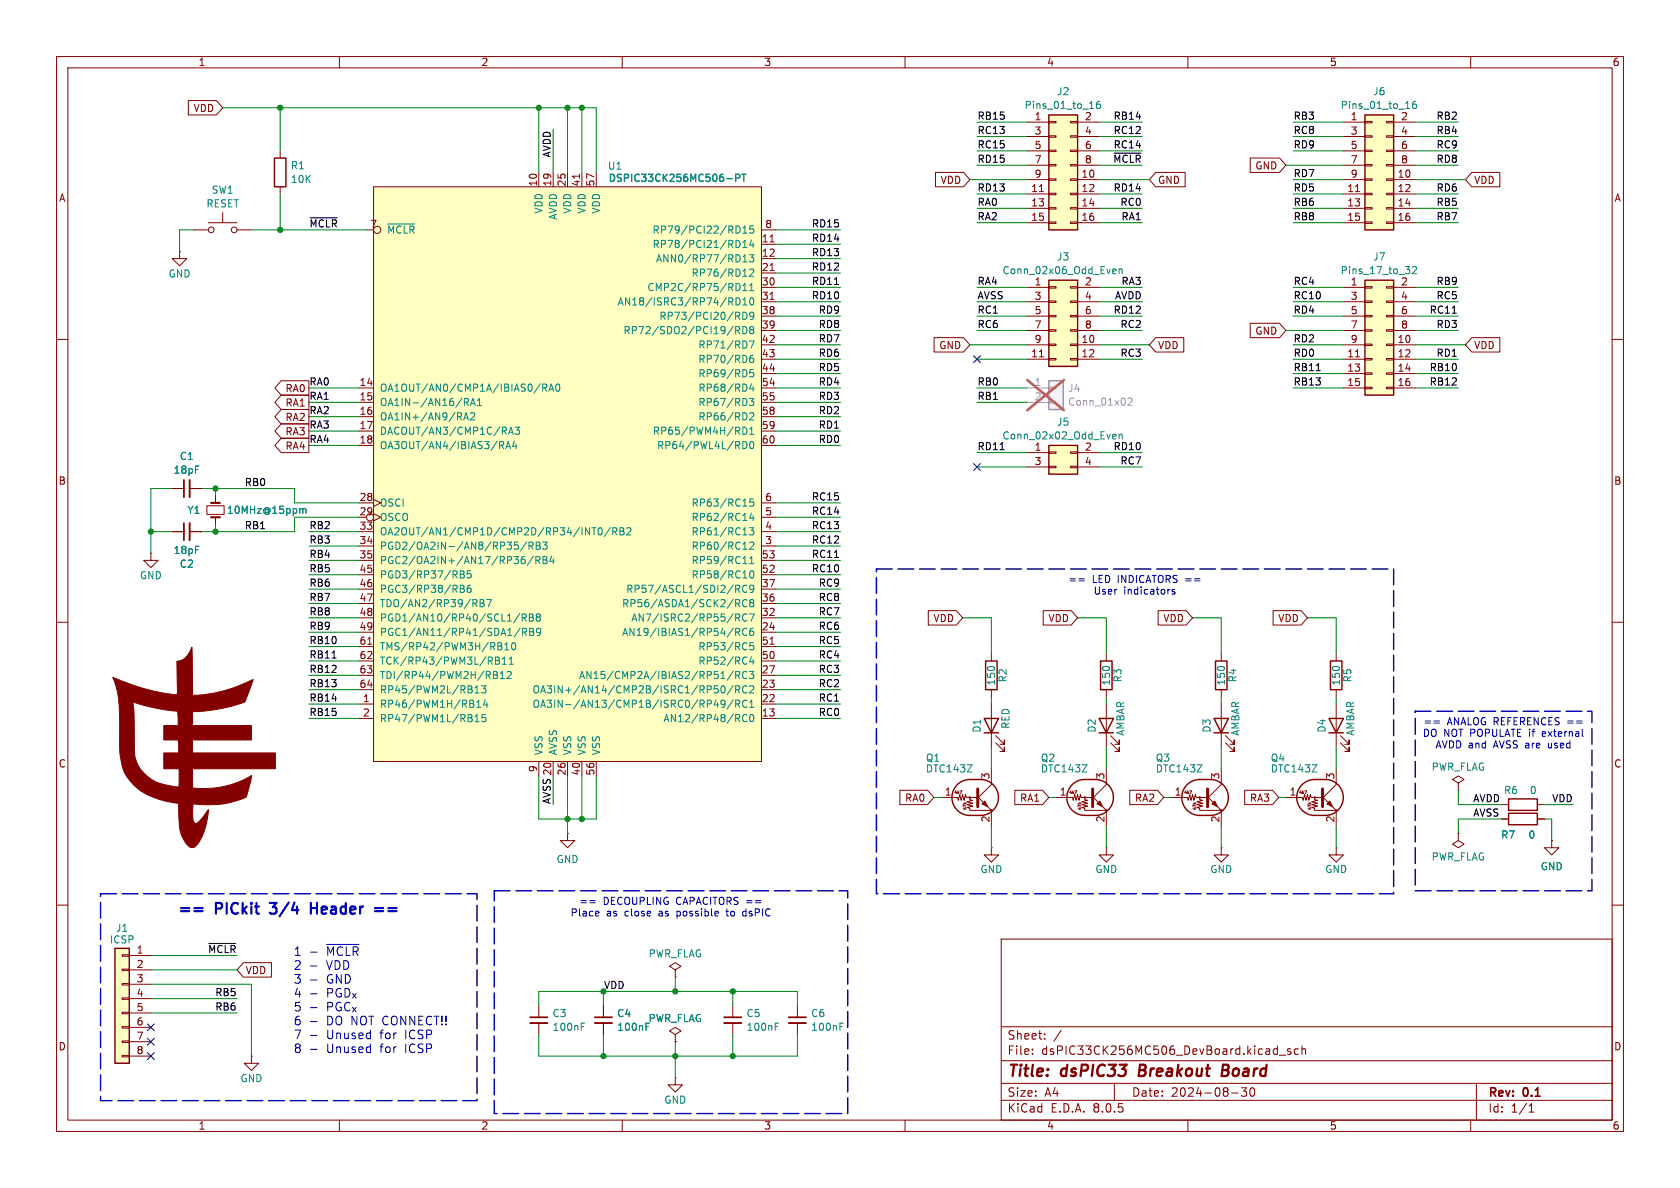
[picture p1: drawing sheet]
<svg xmlns="http://www.w3.org/2000/svg" width="297mm" height="210mm" viewBox="0 0 297 210" stroke-linecap="round" stroke-linejoin="round" font-family="sans-serif">
<defs><g id="words">
<g font-size="2.8" fill="#840000">
<text x="178" y="190.9">Title:</text>
<text x="187.7" y="190.9">dsPIC33</text>
<text x="202.2" y="190.9">Breakout</text>
<text x="217.6" y="190.9">Board</text>
</g>
<g font-size="2.7" fill="#0000c2">
<text x="38.1" y="162.6">PICkit</text>
<text x="48.6" y="162.6">3/4</text>
<text x="56.4" y="162.6">Header</text>
</g>
<g font-size="2.1" fill="#0000c2">
<text x="51.8" y="169.2">1</text>
<text x="51.8" y="171.6">2</text>
<text x="57.8" y="169.2">~{MCLR}</text>
<text x="57.8" y="171.6">VDD</text>
<text x="51.8" y="174.1">3</text>
<text x="51.8" y="176.6">4</text>
<text x="51.8" y="179">5</text>
<text x="57.8" y="174.1">GND</text>
<text x="57.8" y="176.6">PGD_{x}</text>
<text x="57.8" y="179">PGC_{x}</text>
<text x="51.8" y="181.5">6</text>
<text x="51.8" y="183.9">7</text>
<text x="57.8" y="181.5">DO NOT CONNECT!!</text>
<text x="57.8" y="183.9">Unused</text>
<text x="67.4" y="183.9">for</text>
<text x="71.9" y="183.9">ICSP</text>
<text x="51.8" y="186.4">8</text>
<text x="57.8" y="186.4">Unused</text>
<text x="67.4" y="186.4">for</text>
<text x="71.9" y="186.4">ICSP</text>
</g>
<g font-size="2.1" fill="#840000">
<text x="178" y="184">Sheet:</text>
<text x="178" y="186.7">File:</text>
<text x="184.1" y="186.7">dsPIC33CK256MC506_DevBoard.kicad_sch</text>
<text x="178" y="196.9">KiCad</text>
<text x="178" y="194.1">Size:</text>
<text x="184.7" y="194.1">A4</text>
<text x="185.7" y="196.9">E.D.A.</text>
<text x="193.3" y="196.9">8.0.5</text>
<text x="200" y="194.1">Date:</text>
<text x="207" y="194.1">2024-08-30</text>
<text x="263" y="194.3">Rev:</text>
<text x="263" y="196.9">Id:</text>
<text x="267.1" y="196.9">1/1</text>
<text x="269.4" y="194.3">0.1</text>
</g>
<g font-size="1.8" fill="#840000">
<text x="35" y="11.9">1</text>
<text x="85" y="11.9">2</text>
<text x="135" y="11.9">3</text>
<text x="185" y="11.9">4</text>
<text x="235" y="11.9">5</text>
<text x="285" y="11.9">6</text>
<text x="34.1" y="20">VDD</text>
<text x="182.8" y="21.3">1</text>
<text x="182.8" y="23.9">3</text>
<text x="191.7" y="21.3">2</text>
<text x="191.7" y="23.9">4</text>
<text x="238.7" y="21.3">1</text>
<text x="238.7" y="23.9">3</text>
<text x="247.6" y="21.3">2</text>
<text x="247.6" y="23.9">4</text>
<text x="182.8" y="26.4">5</text>
<text x="182.8" y="29">7</text>
<text x="191.7" y="26.4">6</text>
<text x="191.7" y="29">8</text>
<text x="238.7" y="26.4">5</text>
<text x="238.7" y="29">7</text>
<text x="247.6" y="26.4">6</text>
<text x="247.6" y="29">8</text>
<text x="10.3" y="35.9">A</text>
<text x="95" y="33.1" transform="rotate(-90 95 33.1)">10</text>
<text x="97.5" y="33.1" transform="rotate(-90 97.5 33.1)">19</text>
<text x="100.1" y="33.1" transform="rotate(-90 100.1 33.1)">25</text>
<text x="102.6" y="33.1" transform="rotate(-90 102.6 33.1)">41</text>
<text x="105.2" y="33.1" transform="rotate(-90 105.2 33.1)">57</text>
<text x="166.2" y="32.7">VDD</text>
<text x="182.2" y="34">11</text>
<text x="182.8" y="31.5">9</text>
<text x="191.1" y="31.5">10</text>
<text x="191.1" y="34">12</text>
<text x="204.6" y="32.7">GND</text>
<text x="221.8" y="30.2">GND</text>
<text x="238.1" y="34">11</text>
<text x="238.7" y="31.5">9</text>
<text x="247" y="31.5">10</text>
<text x="247" y="34">12</text>
<text x="260.5" y="32.7">VDD</text>
<text x="285.3" y="35.9">A</text>
<text x="65.3" y="40.4">7</text>
<text x="135.2" y="40.4">8</text>
<text x="182.2" y="36.6">13</text>
<text x="182.2" y="39.1">15</text>
<text x="191.1" y="36.6">14</text>
<text x="191.1" y="39.1">16</text>
<text x="238.1" y="36.6">13</text>
<text x="238.1" y="39.1">15</text>
<text x="247" y="36.6">14</text>
<text x="247" y="39.1">16</text>
<text x="134.6" y="42.9">11</text>
<text x="134.6" y="45.5">12</text>
<text x="134.6" y="48">21</text>
<text x="134.6" y="50.5">30</text>
<text x="134.6" y="53.1">31</text>
<text x="182.8" y="50.5">1</text>
<text x="182.8" y="53.1">3</text>
<text x="191.7" y="50.5">2</text>
<text x="191.7" y="53.1">4</text>
<text x="238.7" y="50.5">1</text>
<text x="238.7" y="53.1">3</text>
<text x="247.6" y="50.5">2</text>
<text x="247.6" y="53.1">4</text>
<text x="134.6" y="55.6">38</text>
<text x="134.6" y="58.2">39</text>
<text x="182.8" y="55.6">5</text>
<text x="182.8" y="58.2">7</text>
<text x="191.7" y="55.6">6</text>
<text x="191.7" y="58.2">8</text>
<text x="221.8" y="59.4">GND</text>
<text x="238.7" y="55.6">5</text>
<text x="238.7" y="58.2">7</text>
<text x="247.6" y="55.6">6</text>
<text x="247.6" y="58.2">8</text>
<text x="134.6" y="60.7">42</text>
<text x="134.6" y="63.2">43</text>
<text x="134.6" y="65.8">44</text>
<text x="165.9" y="61.9">GND</text>
<text x="182.2" y="63.2">11</text>
<text x="182.8" y="60.7">9</text>
<text x="191.1" y="60.7">10</text>
<text x="191.1" y="63.2">12</text>
<text x="204.6" y="61.9">VDD</text>
<text x="238.1" y="63.2">11</text>
<text x="238.1" y="65.8">13</text>
<text x="238.7" y="60.7">9</text>
<text x="247" y="60.7">10</text>
<text x="247" y="63.2">12</text>
<text x="247" y="65.8">14</text>
<text x="260.5" y="61.9">VDD</text>
<text x="50.4" y="69.5">RA0</text>
<text x="63.5" y="68.3">14</text>
<text x="63.5" y="70.9">15</text>
<text x="134.6" y="68.3">54</text>
<text x="134.6" y="70.9">55</text>
<text x="238.1" y="68.3">15</text>
<text x="247" y="68.3">16</text>
<text x="50.4" y="72.1">RA1</text>
<text x="50.4" y="74.6">RA2</text>
<text x="50.4" y="77.2">RA3</text>
<text x="63.5" y="73.4">16</text>
<text x="63.5" y="75.9">17</text>
<text x="134.6" y="73.4">58</text>
<text x="134.6" y="75.9">59</text>
<text x="50.4" y="79.7">RA4</text>
<text x="63.5" y="78.5">18</text>
<text x="134.6" y="78.5">60</text>
<text x="182.8" y="79.8">1</text>
<text x="182.8" y="82.3">3</text>
<text x="191.7" y="79.8">2</text>
<text x="191.7" y="82.3">4</text>
<text x="10.3" y="85.9">B</text>
<text x="63.5" y="88.6">28</text>
<text x="135.2" y="88.6">6</text>
<text x="285.3" y="85.9">B</text>
<text x="63.5" y="91.2">29</text>
<text x="63.5" y="93.7">33</text>
<text x="135.2" y="93.7">4</text>
<text x="135.2" y="91.2">5</text>
<text x="63.5" y="96.3">34</text>
<text x="63.5" y="98.8">35</text>
<text x="63.5" y="101.3">45</text>
<text x="134.6" y="101.3">52</text>
<text x="134.6" y="98.8">53</text>
<text x="135.2" y="96.3">3</text>
<text x="63.5" y="103.9">46</text>
<text x="63.5" y="106.4">47</text>
<text x="134.6" y="106.4">36</text>
<text x="134.6" y="103.9">37</text>
<text x="63.5" y="109">48</text>
<text x="63.5" y="111.5">49</text>
<text x="134.6" y="111.5">24</text>
<text x="134.6" y="109">32</text>
<text x="164.9" y="110.2">VDD</text>
<text x="185.2" y="110.2">VDD</text>
<text x="205.6" y="110.2">VDD</text>
<text x="225.9" y="110.2">VDD</text>
<text x="63.5" y="114">61</text>
<text x="63.5" y="116.6">62</text>
<text x="63.5" y="119.1">63</text>
<text x="134.6" y="119.1">27</text>
<text x="134.6" y="116.6">50</text>
<text x="134.6" y="114">51</text>
<text x="63.5" y="121.7">64</text>
<text x="64.1" y="124.2">1</text>
<text x="134.6" y="124.2">22</text>
<text x="134.6" y="121.7">23</text>
<text x="64.1" y="126.7">2</text>
<text x="134.6" y="126.7">13</text>
<text x="10.3" y="135.9">C</text>
<text x="95" y="136.6" transform="rotate(-90 95 136.6)">9</text>
<text x="100.1" y="137.2" transform="rotate(-90 100.1 137.2)">26</text>
<text x="102.6" y="137.2" transform="rotate(-90 102.6 137.2)">40</text>
<text x="105.2" y="137.2" transform="rotate(-90 105.2 137.2)">56</text>
<text x="175" y="137.9" transform="rotate(-90 175 137.9)">3</text>
<text x="195.3" y="137.9" transform="rotate(-90 195.3 137.9)">3</text>
<text x="215.6" y="137.9" transform="rotate(-90 215.6 137.9)">3</text>
<text x="236" y="137.9" transform="rotate(-90 236 137.9)">3</text>
<text x="285.3" y="135.9">C</text>
<text x="159.9" y="141.9">RA0</text>
<text x="166.9" y="140.7">1</text>
<text x="180.2" y="141.9">RA1</text>
<text x="187.3" y="140.7">1</text>
<text x="200.5" y="141.9">RA2</text>
<text x="207.6" y="140.7">1</text>
<text x="220.9" y="141.9">RA3</text>
<text x="227.9" y="140.7">1</text>
<text x="175" y="145.5" transform="rotate(-90 175 145.5)">2</text>
<text x="195.3" y="145.5" transform="rotate(-90 195.3 145.5)">2</text>
<text x="215.6" y="145.5" transform="rotate(-90 215.6 145.5)">2</text>
<text x="236" y="145.5" transform="rotate(-90 236 145.5)">2</text>
<text x="24.1" y="168.7">1</text>
<text x="24.1" y="171.2">2</text>
<text x="24.1" y="173.7">3</text>
<text x="43.3" y="172.4">VDD</text>
<text x="24.1" y="176.3">4</text>
<text x="24.1" y="178.8">5</text>
<text x="10.3" y="185.9">D</text>
<text x="24.1" y="181.4">6</text>
<text x="24.1" y="183.9">7</text>
<text x="285.3" y="185.9">D</text>
<text x="24.1" y="186.4">8</text>
<text x="35" y="199.9">1</text>
<text x="85" y="199.9">2</text>
<text x="135" y="199.9">3</text>
<text x="185" y="199.9">4</text>
<text x="235" y="199.9">5</text>
<text x="285" y="199.9">6</text>
</g>
<g font-size="1.8" fill="#008484">
<text x="186.8" y="17">J2</text>
<text x="242.6" y="17">J6</text>
<text x="181" y="19.5">Pins_01_to_16</text>
<text x="236.9" y="19.5">Pins_01_to_16</text>
<text x="37.3" y="34.4">SW1</text>
<text x="51.3" y="30.1">R1</text>
<text x="51.3" y="32.6">10K</text>
<text x="107.4" y="32.5">DSPIC33CK256MC506-PT</text>
<text x="107.4" y="30.2">U1</text>
<text x="36.4" y="36.9">RESET</text>
<text x="68.3" y="41.5">~{MCLR}</text>
<text x="96.1" y="37.9" transform="rotate(-90 96.1 37.9)">VDD</text>
<text x="98.7" y="39" transform="rotate(-90 98.7 39)">AVDD</text>
<text x="101.2" y="37.9" transform="rotate(-90 101.2 37.9)">VDD</text>
<text x="103.7" y="37.9" transform="rotate(-90 103.7 37.9)">VDD</text>
<text x="106.3" y="37.9" transform="rotate(-90 106.3 37.9)">VDD</text>
<text x="115.3" y="41.5">RP79/PCI22/RD15</text>
<text x="115.3" y="44">RP78/PCI21/RD14</text>
<text x="115.9" y="46.6">ANN0/RP77/RD13</text>
<text x="186.8" y="46.2">J3</text>
<text x="242.6" y="46.2">J7</text>
<text x="29.7" y="49.3">GND</text>
<text x="114.4" y="51.7">CMP2C/RP75/RD11</text>
<text x="122.2" y="49.1">RP76/RD12</text>
<text x="177.1" y="48.7">Conn_02x06_Odd_Even</text>
<text x="236.9" y="48.7">Pins_17_to_32</text>
<text x="109.1" y="54.2">AN18/ISRC3/RP74/RD10</text>
<text x="110.1" y="59.3">RP72/SDO2/PCI19/RD8</text>
<text x="116.5" y="56.7">RP73/PCI20/RD9</text>
<text x="123.4" y="61.8">RP71/RD7</text>
<text x="123.4" y="64.4">RP70/RD6</text>
<text x="67.1" y="69.4">OA1OUT/AN0/CMP1A/IBIAS0/RA0</text>
<text x="67.1" y="72">OA1IN-/AN16/RA1</text>
<text x="123.4" y="66.9">RP69/RD5</text>
<text x="123.4" y="69.4">RP68/RD4</text>
<text x="123.4" y="72">RP67/RD3</text>
<text x="67.1" y="74.5">OA1IN+/AN9/RA2</text>
<text x="67.1" y="77.1">DACOUT/AN3/CMP1C/RA3</text>
<text x="115.3" y="77.1">RP65/PWM4H/RD1</text>
<text x="123.4" y="74.5">RP66/RD2</text>
<text x="177.1" y="77.9">Conn_02x02_Odd_Even</text>
<text x="186.8" y="75.5">J5</text>
<text x="30.6" y="83.9">18pF</text>
<text x="31.7" y="81.5">C1</text>
<text x="67.1" y="79.6">OA3OUT/AN4/IBIAS3/RA4</text>
<text x="116" y="79.6">RP64/PWL4L/RD0</text>
<text x="67.1" y="89.8">OSCI</text>
<text x="122.2" y="89.8">RP63/RC15</text>
<text x="33" y="91">Y1</text>
<text x="40" y="91">10MHz@15ppm</text>
<text x="67.1" y="92.3">OSCO</text>
<text x="67.1" y="94.8">OA2OUT/AN1/CMP1D/CMP2D/RP34/INT0/RB2</text>
<text x="122.2" y="94.8">RP61/RC13</text>
<text x="122.2" y="92.3">RP62/RC14</text>
<text x="30.6" y="98.1">18pF</text>
<text x="31.7" y="100.5">C2</text>
<text x="67.1" y="97.4">PGD2/OA2IN-/AN8/RP35/RB3</text>
<text x="67.1" y="99.9">PGC2/OA2IN+/AN17/RP36/RB4</text>
<text x="122.2" y="97.4">RP60/RC12</text>
<text x="122.2" y="99.9">RP59/RC11</text>
<text x="24.6" y="102.6">GND</text>
<text x="67.1" y="102.5">PGD3/RP37/RB5</text>
<text x="67.1" y="105">PGC3/RP38/RB6</text>
<text x="67.1" y="107.5">TDO/AN2/RP39/RB7</text>
<text x="109.9" y="107.5">RP56/ASDA1/SCK2/RC8</text>
<text x="110.6" y="105">RP57/ASCL1/SDI2/RC9</text>
<text x="122.2" y="102.5">RP58/RC10</text>
<text x="67.1" y="110.1">PGD1/AN10/RP40/SCL1/RB8</text>
<text x="67.1" y="112.6">PGC1/AN11/RP41/SDA1/RB9</text>
<text x="109.9" y="112.6">AN19/IBIAS1/RP54/RC6</text>
<text x="111.5" y="110.1">AN7/ISRC2/RP55/RC7</text>
<text x="67.1" y="115.2">TMS/RP42/PWM3H/RB10</text>
<text x="67.1" y="117.7">TCK/RP43/PWM3L/RB11</text>
<text x="123.4" y="117.7">RP52/RC4</text>
<text x="123.4" y="115.2">RP53/RC5</text>
<text x="67.1" y="125.3">RP46/PWM1H/RB14</text>
<text x="67.1" y="120.2">TDI/RP44/PWM2H/RB12</text>
<text x="67.1" y="122.8">RP45/PWM2L/RB13</text>
<text x="94" y="125.3">OA3IN-/AN13/CMP1B/ISRC0/RP49/RC1</text>
<text x="94" y="122.8">OA3IN+/AN14/CMP2B/ISRC1/RP50/RC2</text>
<text x="102.3" y="120.2">AN15/CMP2A/IBIAS2/RP51/RC3</text>
<text x="176.1" y="121.3" transform="rotate(-90 176.1 121.3)">150</text>
<text x="178.2" y="120.7" transform="rotate(-90 178.2 120.7)">R2</text>
<text x="196.4" y="121.3" transform="rotate(-90 196.4 121.3)">150</text>
<text x="198.5" y="120.7" transform="rotate(-90 198.5 120.7)">R3</text>
<text x="216.8" y="121.3" transform="rotate(-90 216.8 121.3)">150</text>
<text x="218.8" y="120.7" transform="rotate(-90 218.8 120.7)">R4</text>
<text x="237.1" y="121.3" transform="rotate(-90 237.1 121.3)">150</text>
<text x="239.1" y="120.7" transform="rotate(-90 239.1 120.7)">R5</text>
<text x="67.1" y="127.9">RP47/PWM1L/RB15</text>
<text x="117.2" y="127.9">AN12/RP48/RC0</text>
<text x="173.6" y="129.6" transform="rotate(-90 173.6 129.6)">D1</text>
<text x="178.7" y="128.9" transform="rotate(-90 178.7 128.9)">RED</text>
<text x="193.9" y="129.6" transform="rotate(-90 193.9 129.6)">D2</text>
<text x="199" y="130.2" transform="rotate(-90 199 130.2)">AMBAR</text>
<text x="214.2" y="129.6" transform="rotate(-90 214.2 129.6)">D3</text>
<text x="219.3" y="130.2" transform="rotate(-90 219.3 130.2)">AMBAR</text>
<text x="234.5" y="129.6" transform="rotate(-90 234.5 129.6)">D4</text>
<text x="239.6" y="130.2" transform="rotate(-90 239.6 130.2)">AMBAR</text>
<text x="96.1" y="133.6" transform="rotate(-90 96.1 133.6)">VSS</text>
<text x="98.7" y="133.6" transform="rotate(-90 98.7 133.6)">AVSS</text>
<text x="101.2" y="133.6" transform="rotate(-90 101.2 133.6)">VSS</text>
<text x="103.7" y="133.6" transform="rotate(-90 103.7 133.6)">VSS</text>
<text x="106.3" y="133.6" transform="rotate(-90 106.3 133.6)">VSS</text>
<text x="163.6" y="134.8">Q1</text>
<text x="163.6" y="136.8">DTC143Z</text>
<text x="183.9" y="134.8">Q2</text>
<text x="183.9" y="136.8">DTC143Z</text>
<text x="204.2" y="134.8">Q3</text>
<text x="204.2" y="136.8">DTC143Z</text>
<text x="224.5" y="134.8">Q4</text>
<text x="224.5" y="136.8">DTC143Z</text>
<text x="253" y="136.4">PWR_FLAG</text>
<text x="265.8" y="140.6">R6</text>
<text x="270.4" y="140.6">0</text>
<text x="265.3" y="148.4">R7</text>
<text x="270.1" y="148.4">0</text>
<text x="98.3" y="152.8">GND</text>
<text x="173.2" y="154.5">GND</text>
<text x="193.5" y="154.5">GND</text>
<text x="213.9" y="154.5">GND</text>
<text x="234.2" y="154.5">GND</text>
<text x="253" y="152.3">PWR_FLAG</text>
<text x="272.3" y="154">GND</text>
<text x="19.3" y="167">ICSP</text>
<text x="20.4" y="164.9">J1</text>
<text x="114.6" y="169.5">PWR_FLAG</text>
<text x="97.6" y="180">C3</text>
<text x="109" y="180">C4</text>
<text x="131.9" y="180">C5</text>
<text x="143.3" y="180">C6</text>
<text x="97.6" y="182.4">100nF</text>
<text x="109" y="182.4">100nF</text>
<text x="114.6" y="180.9">PWR_FLAG</text>
<text x="131.9" y="182.4">100nF</text>
<text x="143.3" y="182.4">100nF</text>
<text x="42.4" y="191.5">GND</text>
<text x="117.3" y="195.3">GND</text>
</g>
<g font-size="1.8">
<text x="172.7" y="23.8">RC13</text>
<text x="172.7" y="21.2">RB15</text>
<text x="196.8" y="21.2">RB14</text>
<text x="196.8" y="23.8">RC12</text>
<text x="228.6" y="21.2">RB3</text>
<text x="228.6" y="23.8">RC8</text>
<text x="253.9" y="21.2">RB2</text>
<text x="253.9" y="23.8">RB4</text>
<text x="97.4" y="27.9" transform="rotate(-90 97.4 27.9)">AVDD</text>
<text x="172.7" y="26.3">RC15</text>
<text x="172.7" y="28.9">RD15</text>
<text x="196.7" y="28.9">~{MCLR}</text>
<text x="196.8" y="26.3">RC14</text>
<text x="228.6" y="26.3">RD9</text>
<text x="253.9" y="28.9">RD8</text>
<text x="253.9" y="26.3">RC9</text>
<text x="172.7" y="33.9">RD13</text>
<text x="196.8" y="33.9">RD14</text>
<text x="228.6" y="33.9">RD5</text>
<text x="228.6" y="31.4">RD7</text>
<text x="253.9" y="33.9">RD6</text>
<text x="54.6" y="40.3">~{MCLR}</text>
<text x="143.4" y="40.3">RD15</text>
<text x="172.7" y="36.5">RA0</text>
<text x="172.7" y="39">RA2</text>
<text x="198" y="36.5">RC0</text>
<text x="198.2" y="39">RA1</text>
<text x="228.6" y="39">RB8</text>
<text x="228.6" y="36.5">RB6</text>
<text x="253.9" y="36.5">RB5</text>
<text x="253.9" y="39">RB7</text>
<text x="143.4" y="42.8">RD14</text>
<text x="143.4" y="45.4">RD13</text>
<text x="143.4" y="47.9">RD12</text>
<text x="143.4" y="50.5">RD11</text>
<text x="143.4" y="53">RD10</text>
<text x="172.7" y="50.5">RA4</text>
<text x="172.7" y="53">AVSS</text>
<text x="197" y="53">AVDD</text>
<text x="198.2" y="50.5">RA3</text>
<text x="228.6" y="50.5">RC4</text>
<text x="228.6" y="53">RC10</text>
<text x="253.9" y="50.5">RB9</text>
<text x="253.9" y="53">RC5</text>
<text x="144.6" y="55.5">RD9</text>
<text x="144.6" y="58.1">RD8</text>
<text x="172.7" y="58.1">RC6</text>
<text x="172.7" y="55.5">RC1</text>
<text x="196.8" y="55.5">RD12</text>
<text x="198" y="58.1">RC2</text>
<text x="228.6" y="55.5">RD4</text>
<text x="252.6" y="55.5">RC11</text>
<text x="253.9" y="58.1">RD3</text>
<text x="144.6" y="63.2">RD6</text>
<text x="144.6" y="60.6">RD7</text>
<text x="144.6" y="65.7">RD5</text>
<text x="198" y="63.2">RC3</text>
<text x="228.6" y="65.7">RB11</text>
<text x="228.6" y="63.2">RD0</text>
<text x="228.6" y="60.6">RD2</text>
<text x="252.6" y="65.7">RB10</text>
<text x="253.9" y="63.2">RD1</text>
<text x="54.6" y="68.2">RA0</text>
<text x="54.6" y="70.8">RA1</text>
<text x="144.6" y="68.2">RD4</text>
<text x="144.6" y="70.8">RD3</text>
<text x="172.7" y="70.8">RB1</text>
<text x="172.7" y="68.2">RB0</text>
<text x="228.6" y="68.2">RB13</text>
<text x="252.6" y="68.2">RB12</text>
<text x="54.6" y="75.9">RA3</text>
<text x="54.6" y="73.3">RA2</text>
<text x="144.6" y="73.3">RD2</text>
<text x="144.6" y="75.9">RD1</text>
<text x="54.6" y="78.4">RA4</text>
<text x="144.6" y="78.4">RD0</text>
<text x="172.7" y="79.7">RD11</text>
<text x="196.8" y="79.7">RD10</text>
<text x="198" y="82.2">RC7</text>
<text x="43.2" y="86">RB0</text>
<text x="143.4" y="88.6">RC15</text>
<text x="43.2" y="93.6">RB1</text>
<text x="54.6" y="93.6">RB2</text>
<text x="143.4" y="91.1">RC14</text>
<text x="143.4" y="93.6">RC13</text>
<text x="54.6" y="101.3">RB5</text>
<text x="54.6" y="96.2">RB3</text>
<text x="54.6" y="98.7">RB4</text>
<text x="143.4" y="98.7">RC11</text>
<text x="143.4" y="101.3">RC10</text>
<text x="143.4" y="96.2">RC12</text>
<text x="54.6" y="106.3">RB7</text>
<text x="54.6" y="103.8">RB6</text>
<text x="144.6" y="103.8">RC9</text>
<text x="144.6" y="106.3">RC8</text>
<text x="54.6" y="114">RB10</text>
<text x="54.6" y="108.9">RB8</text>
<text x="54.6" y="111.4">RB9</text>
<text x="144.6" y="108.9">RC7</text>
<text x="144.6" y="111.4">RC6</text>
<text x="144.6" y="114">RC5</text>
<text x="54.6" y="116.5">RB11</text>
<text x="54.6" y="119">RB12</text>
<text x="144.6" y="116.5">RC4</text>
<text x="144.6" y="119">RC3</text>
<text x="54.6" y="121.6">RB13</text>
<text x="54.6" y="124.1">RB14</text>
<text x="144.6" y="121.6">RC2</text>
<text x="144.6" y="124.1">RC1</text>
<text x="54.6" y="126.7">RB15</text>
<text x="144.6" y="126.7">RC0</text>
<text x="97.4" y="142.2" transform="rotate(-90 97.4 142.2)">AVSS 20</text>
<text x="260.3" y="141.9">AVDD</text>
<text x="274.3" y="141.9">VDD</text>
<text x="260.3" y="144.4">AVSS</text>
<text x="36.7" y="168.6">~{MCLR}</text>
<text x="38" y="176.2">RB5</text>
<text x="38" y="178.7">RB6</text>
<text x="106.7" y="174.9">VDD</text>
</g>
<g font-size="1.8" fill="#a1a1a1">
<text x="182.8" y="68.3">1</text>
<text x="182.8" y="70.9">2</text>
<text x="188.7" y="69.5">J4</text>
<text x="188.7" y="71.9">Conn_01x02</text>
</g>
<g font-size="1.8" fill="#0000c2">
<text x="188.8" y="103.4">==</text>
<text x="193.1" y="103.4">LED INDICATORS ==</text>
<text x="193.2" y="105.4">User</text>
<text x="198.6" y="105.4">indicators</text>
<text x="251.4" y="130.6">DO NOT POPULATE if</text>
<text x="251.5" y="128.5">==</text>
<text x="255.8" y="128.5">ANALOG REFERENCES ==</text>
<text x="273.1" y="130.6">external</text>
<text x="253.7" y="132.6">AVDD and</text>
<text x="264.2" y="132.6">AVSS are</text>
<text x="274.1" y="132.6">used</text>
<text x="102.3" y="160.3">==</text>
<text x="106.6" y="160.3">DECOUPLING</text>
<text x="119.6" y="160.3">CAPACITORS ==</text>
<text x="100.8" y="162.3">Place</text>
<text x="107.2" y="162.3">as</text>
<text x="110.5" y="162.3">close</text>
<text x="116.7" y="162.3">as</text>
<text x="120.1" y="162.3">possible</text>
<text x="129.1" y="162.3">to</text>
<text x="132.2" y="162.3">dsPIC</text>
</g>
<g font-size=".7" fill="#840000">
<text x="168.6" y="140.6">4k7</text>
<text x="171" y="143.4" transform="rotate(-90 171 143.4)">47k</text>
<text x="188.9" y="140.6">4k7</text>
<text x="191.4" y="143.4" transform="rotate(-90 191.4 143.4)">47k</text>
<text x="209.2" y="140.6">4k7</text>
<text x="211.7" y="143.4" transform="rotate(-90 211.7 143.4)">47k</text>
<text x="229.5" y="140.6">4k7</text>
<text x="232" y="143.4" transform="rotate(-90 232 143.4)">47k</text>
</g>
</g></defs>
<path d="M0 0h297v210h-297z" fill="#fff" stroke="#fff" stroke-width=".18"/>
<g fill="none" stroke="#840000" stroke-width=".18">
<path d="M10 10h277v190h-277zM12 12h273v186h-273zM60 10v2M110 10v2M160 10v2M210 10v2M260 10v2M49.5 26.7v1.2M49.5 33v1.3M10 60h2M31.7 44.5v1.2h1.3l-1.3 1.3-1.2-1.3h1.2M31.7 44.5h.1"/>
<path d="M285 60h2M10 110h2M285 110h2M189.3 139.8l-.2 .3M189.7 139.8v.5M190 139.8h.4l-.3 .5M195.6 135.9v2.8l-2.6 2.5M195.6 124.5v7.6M196.3 131.3l1.6 1.5v-.7v.7h-.8M196.3 130l1.6 1.6v-.8v.8h-.8M10 160h2M186.7 141h2.9l.1 .5 .3-1 .2 1 .3-1 .3 1 .2-1 .1 .5h1.9"/>
<path d="M190.6 143l.3 .1M190.6 142.1h.5M190.8 141.9l.2 .2M191.1 142.5l-.5-.2v.3M191.1 141.9l-.2 .1M193 140.7l2.6 2.6h-3.8v-.4l-.5-.2 1-.2-1-.3 1-.2-1-.3 1-.2-.5-.1v-.4M195.6 143.5v2.6M215.9 149.9v1.2h1.3l-1.3 1.3-1.3-1.3h1.3M215.9 149.9h.1M285 160h2M95.2 177.8v2M106.7 177.8v2"/>
<path d="M129.5 177.8v2M141 177.8v2M177 166h108v32h-108zM60 198v2M95.2 180.8v2.1M106.7 180.8v2.1M110 198v2M119.4 190.5v1.3h1.2l-1.2 1.2-1.3-1.2h1.3M119.4 190.5h.1M119.4 182.9l1-.7-1-.6-1 .6 1 .7v1.3M119.4 184.2h.1M129.5 180.8v2.1"/>
<path d="M141 180.8v2.1M160 198v2M177 194.5h108M177 191.5h108M177 187.5h108M177 181.5h108M182.5 186.3v.1M182.5 185.5v.1M184.7 183.6v.1M184.7 182.8v.1M187.6 182.1l-1.3 2M197 191.5v3"/>
<path d="M210 198v2M217.7 193.2h1.2M219.5 192.3h.9l-.5 .6 .4 .1v.7l-.2 .1h-.4l-.2-.1M221.2 192.4l.1-.1a.81 .81 0 0 1 .6 .6 .81 .81 0 0 1-.3 .8l-.1 .1a.81 .81 0 0 1-.6-.6 .81 .81 0 0 1 .3-.8zM226.2 186.5h1.1M228.2 185.5l-.4-.1-.2 .2 .1 .2 .5 .2v.3h-.6M229.5 185.5l-.4-.1-.3 .3v.4l.2 .2h.5M230.2 185.5l.2-.1 .3 .1 .1 .9M230.2 184.9v1.5M260 198v2M261 191.5v6.5M270.3 196.6h.9"/>
<path d="M270.3 195.5l.4-.4v1.5"/>
<circle cx="191.8" cy="141" r=".13"/>
<circle cx="195.6" cy="143.3" r=".13"/>
</g>
<path d="M201.6 188.2l-.3 2h.8M216.1 189.2h.7M216.8 189.2l.2 .1M216.9 188.2h-.7l-.2 2 .9-.1M217 189.1l-.2 .1" fill="none" stroke="#840000" stroke-width=".4"/>
<path d="M93.7 180.8h3.1M105.2 180.8h3M128 180.8h3.1M139.4 180.8h3.1" fill="none" stroke="#840000" stroke-width=".33"/>
<path d="M93.7 179.8h3.1M105.2 179.8h3M128 179.8h3.1M139.4 179.8h3.1" fill="none" stroke="#840000" stroke-width=".3"/>
<path d="M48.5 27.9h2v5.1h-2zM189.5 138.7a3.2 3.2 0 0 1 2.3-.9h1.9a3.2 3.2 0 0 1 3.1 3.2 3.2 3.2 0 0 1-3.1 3.1h-1.9a3.2 3.2 0 0 1-3-1.9 3.2 3.2 0 0 1 .7-3.5zM194.3 127h2.5l-1.2 2.5zM194.3 129.5h2.5" fill="none" stroke="#840000" stroke-width=".25"/>
<path d="M193.2 139.4v3.2z" fill="#840000" stroke="#840000" stroke-width=".51"/>
<path d="M193.9 142.1l.5-.5 .5 1z" fill="#840000" stroke="#840000" stroke-width=".18"/>
<path d="M191.3 135.2h.9l-.9 1.3h.9M102.8 181.5h.4M102.8 180.9h.6M137.1 181.5h.4M137.1 180.9h.6M148.5 181.5h.4M148.5 180.9h.6" fill="none" stroke="#008484" stroke-width=".18"/>
<path d="M185.4 20.3h5.1v20.3h-5.1z" fill="#ffffc2"/>
<g fill="none" stroke="#840000" stroke-width=".18">
<path d="M36.8 39.4h5.1M39.4 37.6v1.8M181.6 21.6h3.8M181.6 31.8h3.8M181.6 34.3h3.8M181.6 36.8h3.8M181.6 39.4h3.8M181.6 24.1h3.8M181.6 26.7h3.8M181.6 29.2h3.8M183.8 33.9h.7M185.4 39.2h1.3v.3h-1.3z"/>
<path d="M185.4 36.7h1.3v.3h-1.3zM185.4 34.2h1.3v.2h-1.3zM185.4 31.6h1.3v.3h-1.3zM185.4 29.1h1.3v.2h-1.3zM185.4 26.5h1.3v.3h-1.3zM185.4 24h1.3v.3h-1.3zM185.4 21.5h1.3v.2h-1.3zM189.2 39.2h1.3v.3h-1.3zM189.2 36.7h1.3v.3h-1.3zM189.2 34.2h1.3v.2h-1.3zM189.2 31.6h1.3v.3h-1.3zM189.2 29.1h1.3v.2h-1.3z"/>
<path d="M189.2 26.5h1.3v.3h-1.3zM189.2 24h1.3v.3h-1.3zM189.2 21.5h1.3v.2h-1.3zM190.5 21.6h3.8M190.5 31.8h3.8M190.5 34.3h3.8M190.5 36.8h3.8M190.5 39.4h3.8M190.5 24.1h3.8M190.5 26.7h3.8M190.5 29.2h3.8M34.3 40.6h2.5"/>
<path d="M41.9 40.6h2.5M119.4 171.5l1-.7-1-.6-1 .6 1 .7v1.2M119.4 172.7h.1"/>
<circle cx="37.3" cy="40.6" r=".51"/>
<circle cx="41.4" cy="40.6" r=".51"/>
</g>
<path d="M185.4 20.3h5.1v20.3h-5.1z" fill="none" stroke="#840000" stroke-width=".25"/>
<path d="M194.4 17.9l-.3 .1a.86 .86 0 0 0 0 1.2l.4-.1 .1-.5-.3-.2h-.2l-.3 .2" fill="none" stroke="#008484" stroke-width=".18"/>
<path d="M185.4 67.3h2.6v5.1h-2.6z" fill="#f0f0f0"/>
<path d="M181.6 68.6h3.8M181.6 71.1h3.8M185.4 71h1.3v.2h-1.3zM185.4 68.5h1.3v.2h-1.3zM199.4 70.5l.5-.1 .2 .3-.7 .9h.7" fill="none" stroke="#a1a1a1" stroke-width=".18"/>
<path d="M185.4 67.3h2.6v5.1h-2.6z" fill="none" stroke="#a1a1a1" stroke-width=".25"/>
<path d="M181.6 67.2l6.5 5.3M188.1 67.2l-6.5 5.3" fill="none" stroke="#e65255" stroke-width=".46"/>
<path d="M241.3 49.5h5.1v20.4h-5.1z" fill="#ffffc2"/>
<g fill="none" stroke="#840000" stroke-width=".18">
<path d="M237.5 50.8h3.8M237.5 53.3h3.8M237.5 55.9h3.8M237.5 58.4h3.8M241.3 58.3h1.3v.2h-1.3zM241.3 55.8h1.3v.2h-1.3zM241.3 53.2h1.3v.3h-1.3zM241.3 50.7h1.3v.2h-1.3zM245.1 58.3h1.3v.2h-1.3zM245.1 55.8h1.3v.2h-1.3zM245.1 53.2h1.3v.3h-1.3zM245.1 50.7h1.3v.2h-1.3z"/>
<path d="M246.4 50.8h3.8M246.4 53.3h3.8M246.4 55.9h3.8M246.4 58.4h3.8M237.5 61h3.8M237.5 63.5h3.8M237.5 66h3.8M237.5 68.6h3.8M239.6 63.1h.8M241.3 68.5h1.3v.2h-1.3zM241.3 65.9h1.3v.3h-1.3zM241.3 63.4h1.3v.2h-1.3z"/>
<path d="M241.3 60.8h1.3v.3h-1.3zM245.1 68.5h1.3v.2h-1.3zM245.1 65.9h1.3v.3h-1.3zM245.1 63.4h1.3v.2h-1.3zM245.1 60.8h1.3v.3h-1.3zM246.4 61h3.8M246.4 63.5h3.8M246.4 66h3.8M246.4 68.6h3.8M30.5 94h2M33.5 94h2.1M100.3 147.3v1.3h1.3l-1.3 1.3-1.2-1.3h1.2"/>
<path d="M100.3 147.3h.1M44.4 186.7v1.3h1.3l-1.3 1.2-1.2-1.2h1.2M44.4 186.7h.1"/>
</g>
<path d="M241.3 49.5h5.1v20.4h-5.1z" fill="none" stroke="#840000" stroke-width=".25"/>
<path d="M249.7 47.2l.5-.1 .2 .4-.8 .9h.8" fill="none" stroke="#008484" stroke-width=".18"/>
<path d="M33.5 92.5v3" fill="none" stroke="#840000" stroke-width=".33"/>
<path d="M32.5 92.5v3" fill="none" stroke="#840000" stroke-width=".3"/>
<path d="M66 33h68.6v101.6h-68.6z" fill="#ffffc2"/>
<g fill="none" stroke="#840000" stroke-width=".18">
<path d="M66 33h68.6v101.6h-68.6zM95.2 30.5v2.5M97.8 30.5v2.5M100.3 30.5v2.5M102.5 30.8v.7M102.9 30.5v2.5M105.4 30.5v2.5M64.8 40.6h1.2M134.6 43.2h2.6M134.6 45.7h2.6M134.6 48.3h2.6M134.6 50.8h2.6"/>
<path d="M134.6 53.3h2.6M134.6 55.9h2.6M134.6 58.4h2.6M134.6 40.6h2.6M136.1 42.8h.8M136.1 47.8h.8M136.1 52.9h.8M63.5 68.6h2.5M63.5 71.1h2.5M63.5 73.7h2.5M63.5 76.2h2.5M63.5 78.7h2.5"/>
<path d="M134.6 68.6h2.6M134.6 71.1h2.6M134.6 73.7h2.6M134.6 76.2h2.6M134.6 78.7h2.6M134.6 61h2.6M134.6 63.5h2.6M134.6 66h2.6M36.6 89.4h3v1.5h-3zM38.1 87.6v1.3M38.1 91.4v1.3M63.5 88.9h2.5"/>
<path d="M63.5 96.5h2.5M63.5 94h2.5M63.5 99.1h2.5M66 88.3l1.3 .6-1.3 .6M66 90.8l1.3 .6-1.3 .7M134.6 88.9h2.6M134.6 96.5h2.6M134.6 94h2.6M134.6 99.1h2.6M134.6 91.4h2.6M63.5 111.8h2.5M63.5 119.4h2.5"/>
<path d="M63.5 109.2h2.5M63.5 106.7h2.5M63.5 104.1h2.5M63.5 101.6h2.5M63.5 116.8h2.5M63.5 114.3h2.5M65 113.9h.7M134.6 111.8h2.6M134.6 119.4h2.6M134.6 109.2h2.6M134.6 106.7h2.6M134.6 104.1h2.6"/>
<path d="M134.6 101.6h2.6M134.6 116.8h2.6M134.6 114.3h2.6M136.1 113.9h.8M63.5 124.5h2.5M63.5 127h2.5M63.5 121.9h2.5M95.2 134.6v2.6M97.8 134.6v2.6M100.3 134.6v2.6M102.9 134.6v2.6M105.4 134.6v2.6"/>
<path d="M134.6 124.5h2.6M134.6 127h2.6M134.6 121.9h2.6"/>
<circle cx="66.7" cy="40.6" r=".63"/>
<circle cx="65.4" cy="91.4" r=".63"/>
</g>
<g fill="none" stroke="#008484" stroke-width=".18">
<path d="M68.6 39.6h4.7M133.2 39.9h-.6l-.1 .7 .2-.2 .4 .1 .2 .2-.1 .4-.2 .1-.5-.1M130.1 58.4l.6-.1 .1-.1-.1-.3-.6-.2v1.3M130.1 52.6a.64 .64 0 0 1 .7 .7 .64 .64 0 0 1-.7 .6zM130.4 58.4l.4 .6M130.6 42.6l.2 .4-.2 .7M130.6 40l.2 .5-.2 .7M130.7 50.3l.1 .4-.1 .5M131.3 43.8h.8M131.3 40.3l.4-.4v1.3M131.3 42.9l.4-.4v1.3M131.3 45.4l.4-.4v1.3"/>
<path d="M131.3 50.5l.4-.4v1.3M131.3 53l.4-.4v1.3M131.3 46.3h.8M131.3 51.4h.8M131.3 53.9h.8M131.3 55.2a.64 .64 0 0 1 .8 .6 .64 .64 0 0 1-.8 .7zM131.3 57.7a.64 .64 0 0 1 .8 .7 .64 .64 0 0 1-.8 .6zM131.3 41.2h.8M132.5 45h.8l-.5 .5 .4 .1v.6l-.2 .1-.5-.1M132.5 47.7l.5-.1 .3 .3-.8 .9h.8M132.5 50.5l.4-.4v1.3M132.5 51.4h.8"/>
<path d="M132.7 52.8l.1-.2a.68 .68 0 0 1 .5 .7 .68 .68 0 0 1-.5 .6l-.1-.1-.2-.4zM132.8 58.3l-.3-.3 .3-.3h.2l.3 .3-.3 .3M132.8 58.3l-.3 .2 .1 .4 .2 .1 .3-.1 .2-.1v-.3l-.3-.2M132.8 58.3h.2M132.8 42.4l-.3 .9h.8M133.1 42.9v.9M133.3 55.7l-.3 .3-.3-.1-.2-.2 .2-.4 .3-.1 .2 .1a.84 .84 0 0 1-.3 1.2h-.2M82 74.2l.4-1.2 .4 1.2M82.1 71.1l.6-.1 .1-.1v-.3l-.7-.2v1.3M82.1 73.9h.6M82.4 71.1l.4 .6M83.2 71.7l.4-1.3 .4 1.3"/>
<path d="M83.2 73.1l.5-.1 .2 .3-.8 .9h.8M83.3 71.3h.6M84.4 71.7h.7M84.4 70.8l.4-.4v1.3M88.3 78h.5l.2 .3-.1 .4h-.6M88.6 78.7l.4 .6M89.4 79.3l.4-1.3 .5 1.3M89.5 79h.6M89.9 76.8l.4-1.3 .4 1.3M90 76.4h.6M90.9 78l-.3 .9h.8M91 75.5h.8l-.4 .5 .4 .1v.6l-.2 .1-.6-.1"/>
<path d="M91.2 78.5v.8M95.5 67.8l-1.1 1.7M95.9 68.6l.6-.1 .2-.2-.1-.3-.7-.1v1.3M96.2 68.6l.5 .6M97 69.2l.5-1.3 .4 1.3M97.2 68.8h.6M98.4 68l.1-.1a.68 .68 0 0 1 .5 .6 .68 .68 0 0 1-.5 .7l-.1-.2-.2-.3zM131.3 75.5a.64 .64 0 0 1 .8 .6 .64 .64 0 0 1-.8 .7zM131.3 78a.64 .64 0 0 1 .8 .7 .64 .64 0 0 1-.8 .6M132.5 70.4h.8l-.5 .5 .4 .1v.6l-.2 .1-.5-.1M132.5 60.3h.8l-.5 1.2M132.5 75.9l.4-.4v1.3"/>
<path d="M132.5 73.1l.5-.1 .3 .3-.8 .9h.8M132.5 76.8h.8M132.7 78.2l.1-.2a.68 .68 0 0 1 .5 .7 .68 .68 0 0 1-.5 .6l-.1-.1-.2-.4zM132.8 67.8l-.3 .9h.8M133.1 68.3v.9M133.1 62.8l-.3 .1a.86 .86 0 0 0 0 1.2l.4-.1 .1-.5-.3-.2-.3 .1-.2 .1M133.2 65.3h-.6l-.1 .7 .2-.2 .4 .1 .2 .2-.1 .4-.2 .1-.5-.1M53.2 89.9l.3 .2M53.5 90.1l.2-.2 .3 .1 .1 .7M53.5 90.1v.6M91.6 96.4v.6M93.1 95.8l-1.1 1.6"/>
<path d="M93.5 96.5l.6-.1 .1-.1v-.3l-.7-.2v1.3M93.8 96.5l.4 .6M94.3 98.3l-1.1 1.6M94.7 99h.6l.2-.2-.1-.3-.7-.1v1.2M94.8 95.8h.4l.3 .3-.3 .3 .3 .2v.3l-.2 .2h-.5zM94.8 96.4h.4M95 99l.5 .6M95.9 95.8h.8l-.4 .5 .4 .1v.6l-.2 .1-.6-.1M96 98.4h.4l.3 .2-.3 .4 .3 .1v.3l-.2 .2h-.5zM96 99h.4M97.5 98.3l-.3 .9h.8M97.8 98.8v.8"/>
<path d="M104.7 93.3h.7M105.9 93.4l.1-.1a.68 .68 0 0 1 .5 .6 .68 .68 0 0 1-.5 .7 .84 .84 0 0 1-.1-1.2zM107.9 93.2l-1.1 1.7M108.3 94l.6-.1 .2-.2-.1-.3-.7-.1v1.3M108.6 94l.5 .6M109.6 93.3h.4l.3 .2-.3 .4 .3 .1v.3l-.2 .3h-.5zM109.6 93.9h.4M110.8 93.4l.5-.1 .2 .4-.7 .9h.7M131.3 99.6h.8M132.5 93.3h.8l-.5 .5 .4 .1v.5l-.2 .2-.5-.2M132.5 96l.5-.2 .3 .4-.8 .9h.8M132.5 98.7l.4-.3v1.2"/>
<path d="M132.5 99.6h.8M132.8 90.7l-.3 .9h.8M133.1 91.2v.8M133.2 88.2h-.6l-.1 .6 .2-.1 .4 .1 .2 .1-.1 .5-.2 .1-.5-.1M81.4 100.9h.4l.2 .3-.2 .3 .2 .1 .1 .3-.2 .3h-.5zM81.4 103.4h.4l.2 .3-.2 .4 .2 .1 .1 .3-.2 .2h-.5zM81.4 101.5h.4M81.4 104.1h.4M83.2 103.4l-.4 .1a.86 .86 0 0 0 0 1.2l.4-.1 .1-.4-.2-.3-.4 .1-.1 .2M83.2 100.9h-.6v.6l.2-.1 .4 .1 .1 .1-.1 .5-.1 .1-.5-.1M83.9 106.7l.4 .6M84.1 106l.2 .2v.3l-.2 .2"/>
<path d="M84.9 106h.4l.2 .2-.2 .4 .2 .1 .1 .3-.2 .3h-.5zM84.9 106.6h.4M86 106h.9l-.6 1.3M87.2 118.7l.6 .1 .1 .3-.2 .2M87.2 119.3h.5M87.6 116.1h.4l.3 .3-.3 .4 .3 .1v.3l-.2 .2h-.5zM87.6 116.8h.4M87.7 119.3l.3 .2-.1 .3-.7 .2M88 113.6l.6 .1 .1 .3-.3 .2M88 114.2h.4M88.4 120h.8M88.4 114.2l.3 .3v.3l-.7 .1"/>
<path d="M88.4 119.1l.4-.4v1.3M88.8 117.4h.7M88.8 116.5l.4-.4v1.3M89.2 114.9h.8M89.2 114l.4-.4v1.3M89.7 118.8l.4-.1 .3 .4-.8 .9h.8M90 117.4h.7M90 116.5l.4-.4v1.3M90.6 113.7l.1-.1a.68 .68 0 0 1 .5 .6 .68 .68 0 0 1-.5 .7l-.1-.1-.2-.4zM91.9 108.5l-1.1 1.6M92 111l-1.1 1.6M92.3 109.2l.6-.1 .1-.1v-.3l-.7-.2v1.3"/>
<path d="M92.4 111.7h.6l.1-.2-.1-.3-.6-.1v1.2M92.6 109.2l.4 .6M92.7 111.7l.4 .6M93.6 108.5h.4l.2 .3-.2 .3 .2 .2 .1 .3-.2 .2h-.5zM93.6 109.1h.4M93.6 111.1h.5l.2 .2-.2 .4 .2 .1 .1 .3-.3 .2h-.5zM93.6 111.7h.5M95 109.1l-.2-.3 .2-.3h.3l.2 .3-.2 .3M95 109.1l-.2 .2 .1 .4 .1 .1 .4-.1 .1-.1v-.3l-.2-.2M95 109.1h.3M95.6 111.6l-.3 .3-.3-.1-.1-.2 .1-.5h.3l.2 .1a.84 .84 0 0 1-.3 1.1h-.2M129.6 118.6l-1.1 1.7"/>
<path d="M130.1 111.7h.6l.1-.2-.1-.3-.6-.1v1.2M130.1 119.4l.6-.1 .1-.2-.1-.3-.6-.1v1.3M130.1 103.4h.4l.3 .3-.1 .4h-.6M130.1 106h.4l.3 .2-.1 .4-.6 .1M130.1 108.5h.4l.3 .3-.1 .3-.6 .1M130.4 111.7l.4 .6M130.4 119.4l.4 .6M130.4 109.2l.4 .6M130.4 106.7l.4 .6M130.4 104.1l.4 .6M132.1 103.6a.6 .6 0 0 0-.9 .4 .6 .6 0 0 0 .6 .7l.3-.1M132.1 106.1a.6 .6 0 0 0-.9 .4 .6 .6 0 0 0 .6 .8l.3-.2"/>
<path d="M132.1 108.7a.6 .6 0 0 0-.9 .4 .6 .6 0 0 0 .6 .7l.3-.1M132.1 111.2a.6 .6 0 0 0-.9 .4 .6 .6 0 0 0 .6 .7l.3-.1M132.1 118.8a.6 .6 0 0 0-.9 .4 .6 .6 0 0 0 .6 .8l.3-.2M132.5 118.7h.8l-.5 .5 .4 .1v.5l-.2 .2-.5-.2M132.5 108.5h.8l-.5 1.3M132.7 101l.1-.1a.68 .68 0 0 1 .5 .6 .68 .68 0 0 1-.5 .7l-.1-.1-.2-.4zM132.8 106.5l-.3-.2 .3-.3h.2l.3 .2-.3 .3M132.8 106.5l-.3 .3 .1 .3 .2 .2 .3-.1 .2-.2v-.2l-.3-.3M132.8 106.5h.2M132.8 116.1l-.3 .9h.8M133.1 116.6v.8M133.1 111.1h-.3a.86 .86 0 0 0 0 1.2l.4-.1 .1-.4-.3-.2h-.3l-.2 .2"/>
<path d="M133.2 113.6h-.6l-.1 .6 .2-.1 .4 .1 .2 .1-.1 .5-.2 .1-.5-.1M133.3 104l-.3 .2h-.3l-.2-.2 .2-.5 .3-.1 .2 .2a.84 .84 0 0 1-.3 1.1h-.2M84 127.6h.7M84 121.6l.3-.4v1.3M84 126.7l.3-.4v1.3M84 122.5h.7M84.3 125h.7M84.3 124.1l.3-.3v1.2M85.1 121.2h.8l-.4 .5 .3 .1v.6l-.1 .1-.6-.1M85.8 123.7l-.3 .9h.8M85.8 126.3h-.6v.6l.2-.1 .4 .1 .1 .1-.1 .5-.1 .1-.5-.1M86.1 124.2v.8"/>
<path d="M126.5 123.7l-.3 .9h.8M126.9 124.2v.8M127.6 121.4l.2-.2a.68 .68 0 0 1 .4 .7 .68 .68 0 0 1-.4 .6l-.2-.1-.1-.4zM128.2 124.3l-.3 .3-.3-.1-.1-.2 .1-.5h.3l.2 .1a.84 .84 0 0 1-.3 1.1h-.2M129.6 123.7l-1.1 1.6M129.6 121.2l-1.1 1.6M130.1 124.4h.6l.1-.2-.1-.3-.6-.1v1.2M130.1 121.9l.6-.1 .1-.1-.1-.3-.6-.2v1.3M130.4 124.4l.4 .6M130.4 121.9l.4 .6M132.1 123.9a.6 .6 0 0 0-.9 .4 .6 .6 0 0 0 .6 .7l.3-.1M132.1 126.4a.6 .6 0 0 0-.9 .5 .6 .6 0 0 0 .6 .7l.3-.1"/>
<path d="M132.1 121.4a.6 .6 0 0 0-.9 .4 .6 .6 0 0 0 .6 .7l.3-.1M132.5 125h.8M132.5 121.4l.5-.2 .3 .4-.8 .9h.8M132.5 124.1l.4-.3v1.2M132.7 126.4l.1-.1a.68 .68 0 0 1 .5 .6 .68 .68 0 0 1-.5 .7l-.1-.1-.2-.4z"/>
</g>
<path d="M128.5 31.6h1M130.1 31.5l.6-.1 .1-.2-.1-.3-.6-.1v1.3M131.1 30.8h.8M131.5 30.8v1.3" fill="none" stroke="#008484" stroke-width=".25"/>
<path d="M19.9 119.8l.4 .1a36.2 36.2 0 0 0 10.9 2.9l.1-.1 .1-.4-.1-5.4a2.95 2.95 0 0 0 2.6-2.4l.1 8.4h.5a24.3 24.3 0 0 0 10.1-2.7l.2-.1-1.5 3.9a23.7 23.7 0 0 1-9.3 1.8v2.5h10.4v2.5h-10.4v2.3h14.7v2.8h-14.7v3.4a16.6 16.6 0 0 0 10.5-2.2l-.8 3.3a.76 .76 0 0 1-.8 .8 19.2 19.2 0 0 1-8.8 .9v.1a8.4 8.4 0 0 0 .2 3.2l.2 .2a3.6 3.6 0 0 0 1.8-1.7l.5-.8v.3a12.3 12.3 0 0 1-2.1 6.1 .96 .96 0 0 1-1.6-.1 6.7 6.7 0 0 1-1.5-4.8l-.1-2.6a15.4 15.4 0 0 1-7.2-2.6 9 9 0 0 1-3.1-7.2l-.2-8.1h2.5a67.4 67.4 0 0 1 .3 9.1 6.6 6.6 0 0 0 6.1 5.7l1.7 .2 .1-3.2h-2.7v-2.8h2.6l-.1-1.9v-.4h-2.5v-2.5h2.5l-.1-2.6a34.8 34.8 0 0 1-7.9-1.6h-2.5l-.3-2.2z" fill="#840000" stroke="#840000" stroke-width=".18"/>
<path d="M37.3 91.4h1.6M37.3 88.9h1.6" fill="none" stroke="#840000" stroke-width=".38"/>
<path d="M20.3 167.6h2.6v20.4h-2.6z" fill="#ffffc2"/>
<g fill="none" stroke="#840000" stroke-width=".18">
<path d="M30.5 86.4h2M33.5 86.4h2.1M21.6 178.9h1.3v.3h-1.3zM21.6 176.4h1.3v.3h-1.3zM21.6 173.9h1.3v.2h-1.3zM21.6 171.3h1.3v.3h-1.3zM21.6 168.8h1.3v.2h-1.3zM22.9 168.9h3.8M22.9 171.5h3.8M22.9 174h3.8M22.9 176.5h3.8M22.9 179.1h3.8"/>
<path d="M21.6 186.6h1.3v.2h-1.3zM21.6 184h1.3v.3h-1.3zM21.6 181.5h1.3v.2h-1.3zM22.9 181.6h3.8M22.9 184.2h3.8M22.9 186.7h3.8"/>
</g>
<path d="M20.3 167.6h2.6v20.4h-2.6z" fill="none" stroke="#840000" stroke-width=".25"/>
<path d="M33.5 84.8v3.1" fill="none" stroke="#840000" stroke-width=".33"/>
<path d="M32.5 84.8v3.1" fill="none" stroke="#840000" stroke-width=".3"/>
<path d="M185.4 49.5h5.1v15.3h-5.1z" fill="#ffffc2"/>
<g fill="none" stroke="#840000" stroke-width=".18">
<path d="M181.6 50.8h3.8M181.6 53.3h3.8M181.6 55.9h3.8M181.6 58.4h3.8M185.4 58.3h1.3v.2h-1.3zM185.4 55.8h1.3v.2h-1.3zM185.4 53.2h1.3v.3h-1.3zM185.4 50.7h1.3v.2h-1.3zM189.2 58.3h1.3v.2h-1.3zM189.2 55.8h1.3v.2h-1.3zM189.2 53.2h1.3v.3h-1.3zM189.2 50.7h1.3v.2h-1.3z"/>
<path d="M190.5 50.8h3.8M190.5 53.3h3.8M190.5 55.9h3.8M190.5 58.4h3.8M181.6 61h3.8M181.6 63.5h3.8M183.8 63.1h.7M185.4 63.4h1.3v.2h-1.3zM185.4 60.8h1.3v.3h-1.3zM189.2 63.4h1.3v.2h-1.3zM189.2 60.8h1.3v.3h-1.3zM190.5 61h3.8"/>
<path d="M190.5 63.5h3.8M26.7 97.8v1.3h1.2l-1.2 1.2-1.3-1.2h1.3M26.7 97.8h.1M175.3 115.6v1.2M168.9 139.8l-.1 .3M169.3 139.8v.5M169.7 139.8h.3l-.2 .5M175.3 135.9v2.8l-2.6 2.5M175.3 121.9v1.3M175.3 124.5v7.6M176 131.3l1.5 1.5v-.7v.7h-.7M176 130l1.5 1.6v-.8v.8h-.7"/>
<path d="M209.6 139.8l-.1 .3M210 139.8v.5M210.3 139.8h.4l-.2 .5M215.9 135.9v2.8l-2.5 2.5M166.4 141h2.9l.1 .5 .3-1 .2 1 .3-1 .2 1 .3-1 .1 .5h1.9M170.3 143l.3 .1M170.3 142.1h.5M170.4 141.9l.2 .2M170.8 142.5l-.5-.2v.3M170.8 141.9l-.2 .1M172.7 140.7l2.6 2.6h-3.9v-.4l-.5-.2 1.1-.2-1.1-.3 1.1-.2-1.1-.3 1.1-.2-.6-.1v-.4M175.3 149.9v1.2h1.2l-1.2 1.3-1.3-1.3h1.3"/>
<path d="M175.3 149.9h.1M175.3 143.5v2.6M195.6 149.9v1.2h1.2l-1.2 1.3-1.3-1.3h1.3M195.6 149.9h.1M207 141h2.9l.2 .5 .2-1 .3 1 .2-1 .3 1 .2-1 .2 .5h1.9M210.9 143l.4 .1M210.9 142.1h.5M211.1 141.9l.2 .2M211.4 142.5l-.5-.2v.3M211.4 141.9l-.2 .1M213.4 140.7l2.5 2.6h-3.8v-.4l-.5-.2 1-.2-1-.3 1-.2-1-.3 1-.2-.5-.1v-.4M215.9 143.5v2.6"/>
<circle cx="171.4" cy="141" r=".13"/>
<circle cx="175.3" cy="143.3" r=".13"/>
<circle cx="212.1" cy="141" r=".13"/>
<circle cx="215.9" cy="143.3" r=".13"/>
</g>
<path d="M185.4 49.5h5.1v15.3h-5.1zM174.2 116.8h2.1v5.1h-2.1zM169.2 138.7a3.2 3.2 0 0 1 2.2-.9h2a3.2 3.2 0 0 1 3.1 3.2 3.2 3.2 0 0 1-3.1 3.1h-2a3.2 3.2 0 0 1-2.9-1.9 3.2 3.2 0 0 1 .7-3.5zM174 127h2.5l-1.2 2.5zM174 129.5h2.5M209.8 138.7a3.2 3.2 0 0 1 2.3-.9h1.9a3.2 3.2 0 0 1 3.2 3.2 3.2 3.2 0 0 1-3.2 3.1h-1.9a3.2 3.2 0 0 1-2.9-1.9 3.2 3.2 0 0 1 .6-3.5z" fill="none" stroke="#840000" stroke-width=".25"/>
<path d="M196.9 47.5l.3 .1 .1 .2-.6 .2M197.2 48.3l-.3 .1M197.8 47.7l.2-.2 .3 .1 .1 .8M197.8 47.5v.9M171 135.2h.9l-.9 1.3h.9M211.6 135.2h.9l-.9 1.3h.9" fill="none" stroke="#008484" stroke-width=".18"/>
<g fill="#840000" stroke="#840000" stroke-width=".51">
<path d="M213.5 139.4v3.2z"/>
<path d="M172.8 139.4v3.2z"/>
</g>
<g fill="#840000" stroke="#840000" stroke-width=".18">
<path d="M214.8 141.6l.5 1-1.1-.5z"/>
<path d="M173.6 142.1l.5-.5 .5 1z"/>
</g>
<path d="M185.4 78.7h5.1v5.1h-5.1z" fill="#ffffc2"/>
<g fill="none" stroke="#840000" stroke-width=".18">
<path d="M185.4 79.9h1.3v.2h-1.3zM189.2 79.9h1.3v.2h-1.3zM181.6 80h3.8M181.6 82.6h3.8M185.4 82.4h1.3v.3h-1.3zM189.2 82.4h1.3v.3h-1.3zM190.5 80h3.8M190.5 82.6h3.8M195.6 115.6v1.2M215.9 115.6v1.2M195.6 121.9v1.3M215.9 121.9v1.3"/>
<path d="M215.9 124.5v7.6M216.7 131.3l1.5 1.5v-.7v.7h-.8M216.7 130l1.5 1.6v-.8v.8h-.8M236.2 149.9v1.2h1.3l-1.3 1.3-1.3-1.3h1.3M236.2 149.9h.1"/>
</g>
<path d="M185.4 78.7h5.1v5.1h-5.1zM194.6 116.8h2v5.1h-2zM214.9 116.8h2v5.1h-2zM214.6 127h2.6l-1.3 2.5zM214.6 129.5h2.6" fill="none" stroke="#840000" stroke-width=".25"/>
<path d="M196.9 76.8h.3l.1 .3-.6 .1M197.2 77.5l-.3 .1M197.8 76.9l.2-.1h.3l.1 .8M197.8 76.8v.8" fill="none" stroke="#008484" stroke-width=".18"/>
<path d="M241.3 20.3h5.1v20.3h-5.1z" fill="#ffffc2"/>
<g fill="none" stroke="#840000" stroke-width=".18">
<path d="M33.3 17.8h5l1.1 1.3-1.1 1.2h-5zM165.4 30.5h4.9l1.1 1.3-1.1 1.2h-4.9zM204.3 30.5h5.2v2.5h-5.2l-1.1-1.2zM221 27.9h5.2l1.1 1.3-1.1 1.3h-5.2zM237.5 21.6h3.8M237.5 31.8h3.8M237.5 34.3h3.8M237.5 36.8h3.8M237.5 39.4h3.8M237.5 24.1h3.8M237.5 26.7h3.8M237.5 29.2h3.8"/>
<path d="M239.6 33.9h.8M241.3 39.2h1.3v.3h-1.3zM241.3 36.7h1.3v.3h-1.3zM241.3 34.2h1.3v.2h-1.3zM241.3 31.6h1.3v.3h-1.3zM241.3 29.1h1.3v.2h-1.3zM241.3 26.5h1.3v.3h-1.3zM241.3 24h1.3v.3h-1.3zM241.3 21.5h1.3v.2h-1.3zM245.1 39.2h1.3v.3h-1.3zM245.1 36.7h1.3v.3h-1.3zM245.1 34.2h1.3v.2h-1.3z"/>
<path d="M245.1 31.6h1.3v.3h-1.3zM245.1 29.1h1.3v.2h-1.3zM245.1 26.5h1.3v.3h-1.3zM245.1 24h1.3v.3h-1.3zM245.1 21.5h1.3v.2h-1.3zM246.4 21.6h3.8M246.4 31.8h3.8M246.4 34.3h3.8M246.4 36.8h3.8M246.4 39.4h3.8M246.4 24.1h3.8M246.4 26.7h3.8"/>
<path d="M246.4 29.2h3.8M260.2 30.5h5v2.5h-5l-1.1-1.2zM165.1 59.7h5.2l1.1 1.3-1.1 1.2h-5.2zM204.3 59.7h5v2.5h-5l-1.1-1.2zM221 57.1h5.2l1.1 1.3-1.1 1.3h-5.2zM260.2 59.7h5v2.5h-5l-1.1-1.2zM49.7 77.5h4.9v2.5h-4.9l-1.1-1.3zM49.7 67.3h4.9v2.6h-4.9l-1.1-1.3zM49.7 69.8h4.9v2.6h-4.9l-1.1-1.3zM49.7 72.4h4.9v2.5h-4.9l-1.1-1.2zM49.7 74.9h4.9v2.6h-4.9l-1.1-1.3zM30.5 94h2"/>
<path d="M30.5 86.4h2M33.5 94h2.1M33.5 86.4h2.1M38.1 87.6v1.3M38.1 91.4v1.3M164.1 107.9h5l1.1 1.3-1.1 1.3h-5zM184.4 107.9h5l1.1 1.3-1.1 1.3h-5zM204.7 107.9h5l1.1 1.3-1.1 1.3h-5zM225.1 107.9h4.9l1.1 1.3-1.1 1.3h-4.9zM236.2 115.6v1.2M159.1 139.7h4.9l1.1 1.3-1.1 1.2h-4.9zM179.4 139.7h4.9l1.1 1.3-1.1 1.2h-4.9z"/>
<path d="M199.7 139.7h4.9l1.1 1.3-1.1 1.2h-4.9zM220 139.7h4.9l1.2 1.3-1.2 1.2h-4.9zM229.9 139.8l-.1 .3M230.3 139.8v.5M230.7 139.8h.3l-.2 .5M236.2 135.9v2.8l-2.5 2.5M236.2 121.9v1.3M236.2 124.5v7.6M237 131.3l1.5 1.5v-.7v.7h-.8M237 130l1.5 1.6v-.8v.8h-.8M257.8 138.4l1-.6-1-.6-1 .6 1 .6v1.3M257.8 139.7h.1"/>
<path d="M227.3 141h3l.1 .5 .2-1 .3 1 .2-1 .3 1 .2-1 .2 .5h1.9M231.2 143l.4 .1M231.2 142.1h.5M231.4 141.9l.2 .2M231.7 142.5l-.5-.2v.3M231.7 141.9l-.1 .1M233.7 140.7l2.5 2.6h-3.8v-.4l-.5-.2 1-.2-1-.3 1-.2-1-.3 1-.2-.5-.1v-.4M236.2 143.5v2.6M257.8 147.3v1.3l-1 .6 1 .7 1-.7-1-.6M257.8 147.3h.1M265.4 142.2h1.3M265.4 144.8h1.3"/>
<path d="M271.8 142.2h1.2M271.8 144.8h1.2M274.3 148.6v1.3h1.3l-1.3 1.2-1.3-1.2h1.3M274.3 148.6h.1M43 170.2h5v2.5h-5l-1.1-1.2zM106.7 177.8v2M106.7 180.8v2.1M119.4 184.2h.1"/>
<circle cx="232.4" cy="141" r=".13"/>
<circle cx="236.2" cy="143.3" r=".13"/>
</g>
<path d="M241.3 20.3h5.1v20.3h-5.1zM235.2 116.8h2v5.1h-2zM230.2 138.7a3.2 3.2 0 0 1 2.2-.9h1.9a3.2 3.2 0 0 1 3.2 3.2 3.2 3.2 0 0 1-3.2 3.1h-1.9a3.2 3.2 0 0 1-2.9-1.9 3.2 3.2 0 0 1 .7-3.5zM234.9 127h2.6l-1.3 2.5zM234.9 129.5h2.6M266.7 141.2h5.1v2.1h-5.1zM266.7 143.8h5.1v2h-5.1z" fill="none" stroke="#840000" stroke-width=".25"/>
<path d="M250.3 17.9l-.4 .1a.86 .86 0 0 0 0 1.2l.5-.1v-.5l-.2-.2h-.3l-.2 .2M53.2 89.9l.3 .2M53.5 90.1l.2-.2 .3 .1 .1 .7M53.5 90.1v.6M232 135.2h.8l-.8 1.3h.8" fill="none" stroke="#008484" stroke-width=".18"/>
<path d="M233.8 139.4v3.2z" fill="#840000" stroke="#840000" stroke-width=".51"/>
<path d="M234.6 142.1l.5-.5 .5 1z" fill="#840000" stroke="#840000" stroke-width=".18"/>
<path d="M54.8 38.5h4.8M196.9 27.1h4.8M147.5 50.3h.7M256.7 55.4h.8M176.8 79.5h.7M232.7 65.5h.7M147.5 98.5h.7M58.7 116.3h.7M36.9 166.8h4.8" fill="none" stroke="#000" stroke-width=".18"/>
<g fill="none" stroke="#0000c2" stroke-width=".18">
<path d="M190.7 102.3h1M190.7 102.7h1M206.7 104.2h.1M207.7 104.2h-.3l-.2 .2 .1 .1 .4 .2v.3h-.5M253.5 127.5h1M253.5 127.8h1M104.3 159.2h1M104.3 159.6h1M54.9 168.3h1.2M54.9 170.8h1.2M54.9 173.2h1.2M54.9 175.7h1.2"/>
<path d="M54.9 178.1h1.2M57.7 167h5.7M105.7 161.1l.2 .3-.6 .1M105.8 161.9h-.1M128.3 161.1h.5M128.5 160.7l.1 1.2M131.8 161.1h-.4l-.1 .2v.5l.5 .1M54.9 180.6h1.2M54.9 183h1.2M54.9 185.5h1.2"/>
</g>
<path d="M154.9 100.6h91.5v57.4h-91.5zM250.2 125.7h31.2v31.8h-31.2zM17.8 158h66.5v36.6h-66.5zM87.4 157.5h62.5v39.4h-62.5z" fill="none" stroke="#0000c2" stroke-width=".25" stroke-dasharray="2.8 1"/>
<g fill="none" stroke="#0000c2" stroke-width=".38">
<path d="M39.2 159.8l-.3-.2h-.7v1.9M40.1 159.6v1.9M42.1 159.8a.66 .66 0 0 0-1 .1M42.9 159.6v1.9M44.4 159.6l-.1 .1 .1 .1M44.4 159.6l.1 .1-.1 .1M44.4 159.6v.2M45.3 159.6v1.6M47.7 159.6h1.2l-.7 .7M51.1 159.5l-1.7 2.5M52.1 159.5l-.5 1.4M55 159.6v1.9"/>
<path d="M56 159.6v1.9M61.1 159.6v1.9M32 160.5h1.5M32 161.1h1.5M34.4 160.5h1.4M34.4 161.1h1.4M47.7 161.3l.1 .1M55 160.5h1M66.3 160.5h1.4M66.3 161.1h1.4M68.7 160.5h1.4M68.7 161.1h1.4"/>
</g>
<g fill="none" stroke="#008400" stroke-width=".18">
<path d="M39.4 19.1h66v11.4M49.5 19.1v7.6M95.2 19.1v11.4M100.3 19.1v11.4M102.9 19.1v11.4M49.5 34.3v6.3M97.8 22.9v7.6M171.4 31.8h10.2M172.7 24.1h8.9M172.7 26.7h8.9M172.7 21.6h8.9M172.7 29.2h8.9"/>
<path d="M172.7 34.3h8.9M172.7 39.4h8.9M172.7 36.8h8.9M194.3 24.1h7.6M194.3 26.7h7.6M194.3 21.6h7.6M194.3 29.2h7.6M194.3 31.8h8.9M194.3 34.3h7.6M194.3 39.4h7.6M194.3 36.8h7.6M227.3 29.2h10.2"/>
<path d="M228.6 24.1h8.9M228.6 26.7h8.9M228.6 21.6h8.9M228.6 31.8h8.9M228.6 34.3h8.9M228.6 39.4h8.9M228.6 36.8h8.9M250.2 24.1h7.6M250.2 26.7h7.6M250.2 21.6h7.6M250.2 29.2h7.6M250.2 31.8h8.9"/>
<path d="M250.2 34.3h7.6M250.2 39.4h7.6M250.2 36.8h7.6M34.3 40.6h-2.6v3.9M44.4 40.6h20.4M137.2 58.4h11.4M137.2 53.3h11.4M137.2 55.9h11.4M137.2 50.8h11.4M137.2 40.6h11.4M137.2 45.7h11.4M137.2 48.3h11.4"/>
<path d="M137.2 43.2h11.4M172.7 58.4h8.9M172.7 53.3h8.9M172.7 55.9h8.9M172.7 50.8h8.9M194.3 58.4h7.6M194.3 53.3h7.6M194.3 55.9h7.6M194.3 50.8h7.6M227.3 58.4h10.2M228.6 53.3h8.9M228.6 55.9h8.9"/>
<path d="M228.6 50.8h8.9M250.2 58.4h7.6M250.2 53.3h7.6M250.2 55.9h7.6M250.2 50.8h7.6M54.6 68.6h8.9M54.6 76.2h8.9M54.6 73.7h8.9M54.6 71.1h8.9M54.6 78.7h8.9M137.2 63.5h11.4M137.2 61h11.4"/>
<path d="M137.2 68.6h11.4M137.2 66h11.4M137.2 76.2h11.4M137.2 73.7h11.4M137.2 71.1h11.4M137.2 78.7h11.4M171.4 61h10.2M172.7 63.5h8.9M172.7 68.6h8.9M172.7 71.1h8.9M194.3 63.5h7.6M194.3 61h8.9"/>
<path d="M228.6 63.5h8.9M228.6 61h8.9M228.6 68.6h8.9M228.6 66h8.9M250.2 63.5h7.6M250.2 61h8.9M250.2 68.6h7.6M250.2 66h7.6M26.7 94h3.8M30.5 86.4h-3.8v11.4M35.6 86.4h16.5v2.5h11.4M38.1 86.4v1.2"/>
<path d="M38.1 92.7v1.3M54.6 99.1h8.9M54.6 94h8.9M54.6 96.5h8.9M63.5 91.4h-11.4v2.6h-16.5M137.2 91.4h11.4M137.2 99.1h11.4M137.2 88.9h11.4M137.2 94h11.4M137.2 96.5h11.4M172.7 82.6h8.9M172.7 80h8.9"/>
<path d="M194.3 82.6h7.6M194.3 80h7.6M54.6 101.6h8.9M54.6 119.4h8.9M54.6 109.2h8.9M54.6 111.8h8.9M54.6 114.3h8.9M54.6 116.8h8.9M54.6 106.7h8.9M54.6 104.1h8.9M137.2 101.6h11.4M137.2 119.4h11.4"/>
<path d="M137.2 109.2h11.4M137.2 111.8h11.4M137.2 114.3h11.4M137.2 116.8h11.4M137.2 106.7h11.4M137.2 104.1h11.4M170.2 109.2h5.1v6.4M190.5 109.2h5.1v6.4M210.8 109.2h5.1v6.4M231.1 109.2h5.1v6.4M54.6 121.9h8.9M54.6 127h8.9"/>
<path d="M54.6 124.5h8.9M95.2 137.2v7.6h10.2v-7.6M97.8 137.2v5M100.3 137.2v10.1M102.9 137.2v7.6M137.2 121.9h11.4M137.2 127h11.4M137.2 124.5h11.4M175.3 123.2v1.3M175.3 132.1v3.8M195.6 123.2v1.3M195.6 132.1v3.8"/>
<path d="M215.9 123.2v1.3M215.9 132.1v3.8M236.2 123.2v1.3M236.2 132.1v3.8M257.8 139.7v2.5h7.6M165.1 141h1.3M175.3 146.1v3.8M185.4 141h1.3M195.6 146.1v3.8M205.7 141h1.3M215.9 146.1v3.8M226.1 141h1.2"/>
<path d="M236.2 146.1v3.8M265.4 144.8h-7.6v2.5M273 144.8h1.3v3.8M273 142.2h5.1M26.7 168.9h15.2M26.7 171.5h15.2M26.7 179.1h15.2M26.7 176.5h15.2M26.7 174h17.7v12.7M95.2 177.8v-2.5h45.8v2.5M106.7 175.3v2.5M119.4 172.7v2.6"/>
<path d="M129.5 175.3v2.5M95.2 182.9v3.8h45.8v-3.8M106.7 182.9v3.8M119.4 184.2v6.3M129.5 182.9v3.8"/>
</g>
<path d="M172.1 62.9l1.2 1.2M173.3 62.9l-1.2 1.2M172.1 81.9l1.2 1.3M173.3 81.9l-1.2 1.3M26.1 186.1l1.2 1.2M26.1 183.5l1.2 1.3M26.1 181l1.2 1.2M27.3 186.1l-1.2 1.2M27.3 183.5l-1.2 1.3M27.3 181l-1.2 1.2" fill="none" stroke="#000084" stroke-width=".18"/>
<g fill="#008400" stroke="#008400" stroke-width=".18">
<circle cx="49.5" cy="19.1" r=".46"/>
<circle cx="100.3" cy="19.1" r=".46"/>
<circle cx="102.9" cy="19.1" r=".46"/>
<circle cx="95.2" cy="19.1" r=".46"/>
<circle cx="49.5" cy="40.6" r=".46"/>
<circle cx="106.7" cy="186.7" r=".46"/>
<circle cx="119.4" cy="175.3" r=".46"/>
<circle cx="119.4" cy="186.7" r=".46"/>
<circle cx="106.7" cy="175.3" r=".46"/>
<circle cx="129.5" cy="186.7" r=".46"/>
<circle cx="100.3" cy="144.8" r=".46"/>
<circle cx="102.9" cy="144.8" r=".46"/>
<circle cx="38.1" cy="86.4" r=".46"/>
<circle cx="38.1" cy="94" r=".46"/>
<circle cx="26.7" cy="94" r=".46"/>
<circle cx="129.5" cy="175.3" r=".46"/>
</g>
<use href="#words"/>
</svg>
